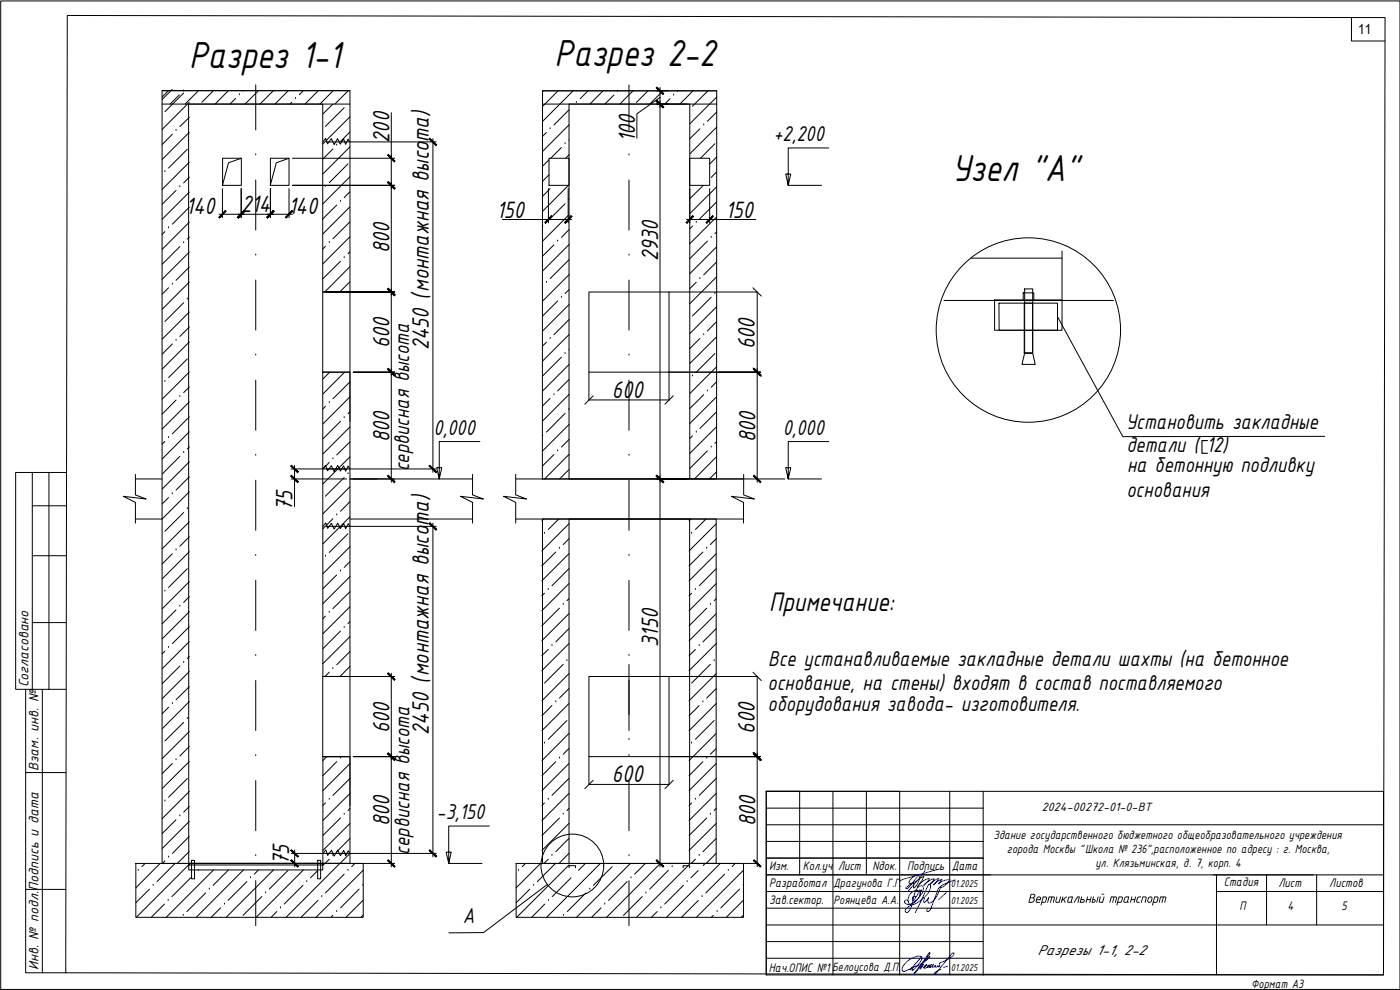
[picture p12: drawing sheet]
<svg xmlns="http://www.w3.org/2000/svg" width="420mm" height="297mm" viewBox="0 0 420 297" stroke-linecap="round" stroke-linejoin="round" font-family="sans-serif">
<defs><g id="words">
<g font-size="12.1">
<text x="56.7" y="20.5">Разрез 1-1</text>
<text x="166.5" y="19.9">Разрез 2-2</text>
<text x="285.7" y="54.3">Узел &quot;А&quot;</text>
</g>
<text font-size="8.7" x="230.9" y="183.3">Примечание:</text>
<g font-size="7.8">
<text x="226.5" y="104.8" transform="rotate(-90 226.5 104.8)">600</text>
<text x="183.6" y="119.3">600</text>
<text x="226.5" y="220.1" transform="rotate(-90 226.5 220.1)">600</text>
<text x="183.6" y="234.7">600</text>
</g>
<g font-size="7.6">
<text x="116.9" y="42.8" transform="rotate(-90 116.9 42.8)">200</text>
<text x="190.6" y="42.7" transform="rotate(-90 190.6 42.7)">100</text>
<text x="55.8" y="64.1">140</text>
<text x="72.5" y="63.7">214</text>
<text x="86.6" y="64.1">140</text>
<text x="149" y="65.3">150</text>
<text x="217.8" y="65.3">150</text>
<text x="116.9" y="76" transform="rotate(-90 116.9 76)">800</text>
<text x="197.5" y="78.3" transform="rotate(-90 197.5 78.3)">2930</text>
<text x="116.9" y="104.5" transform="rotate(-90 116.9 104.5)">600</text>
<text x="128.7" y="105.1" transform="rotate(-90 128.7 105.1)">2450 (монтажная высота)</text>
<text x="116.9" y="132.6" transform="rotate(-90 116.9 132.6)">800</text>
<text x="226.7" y="132.6" transform="rotate(-90 226.7 132.6)">800</text>
<text x="87.8" y="153.4" transform="rotate(-90 87.8 153.4)">75</text>
<text x="197.5" y="194" transform="rotate(-90 197.5 194)">3150</text>
<text x="116.9" y="219.9" transform="rotate(-90 116.9 219.9)">600</text>
<text x="128.7" y="220.5" transform="rotate(-90 128.7 220.5)">2450 (монтажная высота)</text>
<text x="116.9" y="248" transform="rotate(-90 116.9 248)">800</text>
<text x="226.7" y="248" transform="rotate(-90 226.7 248)">800</text>
<text x="86.7" y="259.7" transform="rotate(-90 86.7 259.7)">75</text>
</g>
<g font-size="6.9">
<text x="232.1" y="42.3">+2,200</text>
<text x="130.1" y="130.4">0,000</text>
<text x="234.9" y="130.4">0,000</text>
<text x="337.9" y="128.6">Установить закладные</text>
<text x="338.1" y="135.7">детали ( 12)</text>
<text x="122.8" y="141.5" transform="rotate(-90 122.8 141.5)">сервисная высота</text>
<text x="338.2" y="141.7">на бетонную подливку</text>
<text x="338.1" y="149.1">основания</text>
<text x="230.5" y="199.7">Все устанавливаемые закладные детали шахты (на бетонное</text>
<text x="230.3" y="207">основание, на стены) входят в состав поставляемого</text>
<text x="230.3" y="213.3">оборудования завода- изготовителя.</text>
<text x="131" y="245.8">-3,150</text>
<text x="122.9" y="256.4" transform="rotate(-90 122.9 256.4)">сервисная высота</text>
<text x="138.9" y="276.9">А</text>
</g>
<text font-size="4.7" x="311.3" y="286.5">Разрезы 1-1, 2-2</text>
<g font-size="4.4">
<text x="8.6" y="206.3" transform="rotate(-90 8.6 206.3)">Согласовано</text>
<text x="11.6" y="231.3" transform="rotate(-90 11.6 231.3)">Взам. инв. №</text>
<text x="11.6" y="291.1" transform="rotate(-90 11.6 291.1)">Инв. № подл.Подпись и дата</text>
</g>
<g font-size="4.2">
<text x="407.6" y="10.1">11</text>
<text x="308.4" y="270.9">Вертикальный транспорт</text>
</g>
<g font-size="4">
<text x="230.8" y="261.1">Изм.</text>
<text x="240.9" y="261.1">Кол.уч</text>
<text x="251.5" y="261.1">Лист</text>
<text x="261.9" y="261.1">Nдок.</text>
<text x="272.2" y="261.1">Подпись</text>
<text x="285.6" y="261.1">Дата</text>
<text x="230.8" y="266.1">Разработал</text>
<text x="367.3" y="265.8">Стадия</text>
<text x="383.7" y="266">Лист</text>
<text x="398.9" y="266.1">Листов</text>
<text x="230.8" y="271.3">Зав.сектор.</text>
<text x="371.9" y="273">П</text>
<text x="386.4" y="273">4</text>
<text x="402.6" y="273">5</text>
<text x="230.8" y="291.5">Нач.ОПИС №1Белоусова Д.П.</text>
</g>
<g font-size="3.9">
<text x="312.7" y="243.3">2024-00272-01-0-ВТ</text>
<text x="298.2" y="251.7">Здание государственного бюджетного общеобразовательного учреждения</text>
<text x="302.2" y="255.9">города Москвы &quot;Школа № 236&quot;,расположенное по адресу : г. Москва,</text>
<text x="328.8" y="260.1">ул. Клязьминская, д. 7, корп. 4</text>
<text x="250.1" y="266.3">Драгунова Г.Г.</text>
<text x="250.1" y="271.3">Роянцева А.А.</text>
<text x="375.5" y="296.4">Формат А3</text>
</g>
<g font-size="3.3">
<text x="285.4" y="266.2">01.2025</text>
<text x="285.4" y="271.2">01.2025</text>
<text x="285.4" y="291.2">01.2025</text>
</g>
</g></defs>
<g fill="none" stroke="#000" stroke-width=".3">
<path d="M.2 .3h420v296.6h-420zM20.2 4.6l395.5 .7-.5 287.2-395.5-.6zM48.6 31.2h56.4M48.6 27.2h56.4M50.5 27.2l-1.9 1.9M51.7 26.8l-3 3M52.8 39.1h.1M53.8 28.4l-2.7 2.8M55 27.3h.1M55.1 27.9l-5.6 5.6M56.8 30.7l-8.1 8.1M56.8 39.7l-8.1 8.1"/>
<path d="M56.8 35.2l-2.8 2.8M59.6 27.2l-4.1 4M64.1 27.2l-3.5 3.5M68.5 27.2l-3.9 4M70.7 29.5l-1.7 1.7M71.8 28.4h.1M73 27.2l-.1 .1M76.8 25.5v13.5M77.6 27.2l-4.1 4M82 27.2l-4 4M86.5 27.2l-4 4M87.5 30.7l-.5 .5"/>
<path d="M88.7 29.5h.1M91 27.2l-1.2 1.2M95.5 27.2l-4 4M99.9 31.2l-3 3M99.9 27.3l-3.9 3.9M103.3 32.3l-5.6 5.6M104.5 27.2l-4 4M105 39.6l-2.8 2.8M105 35.1l-8.1 8.1M117.4 33.8v110.9M162.8 31.2h52.3M162.8 27.2h52.3"/>
<path d="M162.8 27.2h52.3v116.5h-52.3zM163 27.2l-.2 .3M164 39.7l-1.2 1.2M165.1 38.6h.1M167.3 27.4l-4.5 4.5M170.8 33l-4.6 4.5M170.8 31.2h36.2v112.5h-36.2zM170.8 37.5l-8 8M172 27.2l-9.2 9.2M173 30.8h.1M176.5 27.2l-2.4 2.4M181 27.2l-4 4"/>
<path d="M184.2 28.5l-2.7 2.7M185.3 27.4h.1M188.8 25.5v13.5M190 27.2l-4 4M194.5 27.2l-3.5 3.6M198.1 29.2l-7 4.9v7.4M198.1 26.2v233.9M199 27.2l-4 4M200.5 31.2h-3.4h8.9M201.1 29.6l-1.6 1.6M202.2 28.5h.1M203.5 27.2l-.2 .2"/>
<path d="M208 27.2l-4 4M210.1 38.6l-3.1 3M211.2 37.5h.1M212.5 27.2l-4.7 4.7M215.1 29.1l-8.1 8.1M215.1 38.1l-8.1 8.1M215.1 33.6l-2.8 2.8M49.5 51.5h.1M51.7 40.3l-3 3M52.8 57.1l-4.1 4.2M54 56h.1M56.2 44.8l-5.6 5.6"/>
<path d="M56.8 53.2l-1.7 1.7M56.8 48.7l-8.1 8.1M56.8 57.6l-8.1 8.2M66.8 56.6v8.7M66.8 47.5h5.6v8.1h-5.6zM72.3 56.6v8.7M72.4 56.6v8.7M72.4 47.5l-3.8 1.3-1.8 6.8M76.8 46.5h.1M76.8 54v15M81.2 47.5h5.5v8.1h-5.5zM86.7 56.6v8.7"/>
<path d="M86.7 47.5l-3.8 1.3-1.8 6.8M87.8 47.5h30.6M96.9 42.6l.8-1.1 .6 1.7 1.1-1.6 .9 1.8 1-1.8 .8 1.7 1-1.6 .6 1.6 .8-1.5 .5 .8M97.7 55.9h.1M97.9 42.6h33M99.9 44.7l-3 3M101 43.5h.1M104.4 49.2l-5.6 5.6M105 57.6l-1.7 1.7M105 44.1l-8.1 8.1M105 53.1l-8.1 8.1M118.4 55.6h-30.6h30.6"/>
<path d="M129.9 41.6v100.1M164.6 56.6v10.3M164.8 47.5h6v8.1h-6zM164.8 47.9l-1.9 2M164.8 52.4l-2 2M165.1 56.6l-2.3 2.3M168.5 44.3l-3.2 3.2M169.6 43.1h.1M170.5 56.6v10.3M170.6 55.6l-7.8 7.8M170.7 60h.1M170.8 46.4l-1 1.1"/>
<path d="M170.8 41.9l-.1 .1M188.8 46.5h.1M188.8 54v15M207 47.5h6v8.1h-6zM207 56.6v10.3M211.1 55.6l-4.1 4M213 56.6v10.3M214.5 43.1l-4.3 4.4M215.1 51.6l-1.7 1.6M215.1 56.1l-8.1 8M215.1 47.1l-2.1 2.1M248.7 44.4h-12.1v11.2l-.8-3.4h1.5l-.7 3.4h9.9"/>
<path d="M49.5 69.5l-.8 .8M50.6 68.4h.1M54 74l-5.3 5.3M55.1 72.8h.1M56.8 71.1l-.6 .6M56.8 66.7l-8.1 8.1M56.8 75.6l-8.1 8.2M56.8 62.2l-5.1 5.1M65.7 64.3h22.1M76.8 76.5h.1M81.2 65.3v-8.7v8.7M97.7 73.9l-.8 .8"/>
<path d="M98.8 72.8h.1M101 61.5l-4.1 4.2M102.2 60.4h.1M102.2 78.4l-5.3 5.3M103.3 77.3h.1M105 62.1l-8.1 8.1M105 71.1l-8.1 8.1M105 66.6l-5.1 5.1M105 75.6l-.6 .5M150.7 65.9h20.8M162.9 67.8h.1M166.2 73.5l-3.4 3.4"/>
<path d="M167.3 72.3h.1M169.6 61.1l-5.6 5.6M170.7 78l-5.6 5.6M170.8 68.9l-2.3 2.3M170.8 64.4l-8 8M170.8 73.4l-8 8M188.8 76.5h.1M206 65.9h20.8M207.8 67.8l-.8 .9M209 66.7h.1M212.3 72.3l-5.3 5.3M213.4 71.2h.1"/>
<path d="M215.1 69.6l-.6 .5M215.1 65.1l-8.1 8M215.1 74.1l-8.1 8M215.1 78.6l-3.9 3.9M215.1 60.6l-5 5M291.3 77.5h27.4M318.7 75.3v14.7M50.6 86.3l-1.9 2M51.7 85.2h.1M55.1 90.8l-5.6 5.7M56.2 89.7h.1M56.8 84.7l-8.1 8.1"/>
<path d="M56.8 93.6l-8.1 8.2M56.8 98.1l-2.8 2.9M56.8 80.1l-4 4M76.8 84v15M96.9 87.6h8.1v24.1h-8.1zM105 80l-7.5 7.6M105 84.6l-3.1 3M118.4 87.6h-20.5h20.5M162.9 85.8l-.1 .1M164 84.7h.1M167.3 90.3l-4.5 4.6M168.5 89.2h.1"/>
<path d="M170.8 86.9l-1.2 1.2M170.8 95.9l-4.6 4.5M170.8 82.4l-8 8M170.8 91.4l-8 8M176.7 87.6h24.1v24.1h-24.1zM188.8 84v15M209 84.7l-2 1.9M210.1 83.6h.1M213.4 89.2l-5.6 5.6M214.5 88.1h.1M215.1 83.1l-8.1 8M215.1 92.1l-8.1 8"/>
<path d="M215.1 96.5l-2.8 2.8M283.3 90.2h50.9M298.5 90h20.2v9.1h-20.2zM299.8 91h17.6v8.1h-17.6zM307.1 87.9h3.2v2.3h-3.2zM307.4 91h2.5v14.9h-2.5zM307.5 86.7h2.4v19.2h-2.4zM317.4 95l19.6 36 60.6-.1M49.5 114.5h.1M51.7 103.2l-3 3M52.8 102.1h.1M54 118.9h.1"/>
<path d="M56.2 107.7l-5.6 5.6M56.8 116.1l-1.7 1.7M56.8 102.6l-8.1 8.1M56.8 111.6l-8.1 8.1M76.8 106.5h.1M76.8 114.1v15M98.9 111.7l-2 2M103.4 111.7l-6.5 6.5M105 119.1l-8.1 8.1M105 111.7v91.3h-8.1h21.5M105 114.6l-5.1 5.1M118.4 111.7h-12.4h12.4"/>
<path d="M164 102.7l-1.2 1.2M165.1 101.5h.1M165.1 119.5l-2.3 2.4M166.2 118.4h.1M168.5 107.2l-5.6 5.6M169.6 106.1h.1M170.8 113.9l-3.5 3.4M170.8 104.9h-.1M170.8 100.4l-8 8M170.8 109.4l-8 8M170.8 118.3l-8 8.1M188.8 106.5h.1"/>
<path d="M188.8 114.1v15M207.8 112.8h.1M210.1 101.5l-3.1 3.1M211.2 118.4l-4.2 4.2M211.2 100.4h.1M212.3 117.3h.1M214.5 106.1l-5.5 5.6M215.1 114.5l-1.7 1.7M215.1 101.1l-8.1 8M215.1 110.1l-8.1 8M215.1 119.1l-8.1 8M227.2 110.6v34.1"/>
<path d="M228.3 111.7h-12.5h12.5M307.5 105.9h2.4l.8 3.4h-4zM49.5 132.4l-.8 .8M50.6 131.3h.1M52.8 120l-4.1 4.2M54 136.9l-5.3 5.3M55.1 135.8h.1M56.8 134.1l-.6 .6M56.8 120.6l-8.1 8.1M56.8 129.6l-8.1 8.1M56.8 138.6l-8.1 8.1M56.8 125.1l-5.1 5.1"/>
<path d="M76.8 136.6h.1M88.4 139.7v12.3M97.7 121.9l-.8 .8M98.8 138.8l-1.9 1.9M98.8 120.8h.1M99.9 137.7h.1M102.2 126.4l-5.3 5.3M103.3 125.3h.1M105 128.1l-8.1 8.1M105 137.1l-8.1 8.1M105 132.6l-4 3.9M105 126.5v-14.8h-8.1v91.3"/>
<path d="M105 123.6l-.6 .5M144 132.5h-12.2v11.2l-.7-3.4h1.5l-.8 3.4M162.9 130.8h.1M166.2 136.4l-3.4 3.5M167.3 135.3h.1M169.6 124l-5.6 5.7M170.7 122.9h.1M170.8 131.9l-2.3 2.2M170.8 136.3l-7.4 7.4M170.8 127.4l-8 8M188.8 136.6h.1M207.8 130.8l-.8 .8"/>
<path d="M209 129.7h.1M212.3 135.3l-5.3 5.3M213.4 134.1h.1M215.1 132.5l-.6 .5M215.1 128l-8.1 8M215.1 123.6l-5 5M215.1 137l-6.7 6.7M248.7 132.5h-12.1v11.2l-.8-3.4h1.5l-.7 3.4h9.9M9.7 141.8v65M9.7 151.8h10M14.7 141.8v65M19.7 141.8h-15v65h15"/>
<path d="M40.6 142.4v6.1l3.3 1.2-6.9-.8 3.6 1.8v6.3M40.6 143.7h8M40.6 155.7h8M50.6 149.3l-1.9 1.9M51.7 148.2h.1M55.1 153.8l-5.6 5.6M56.2 152.6h.1M56.8 147.6l-8.1 8.1M56.8 156.6l-8.1 8.1M56.8 143.1l-4 4M76.8 144.1v15M87.4 143.7h16.6"/>
<path d="M87.4 140.7h43.5M96.9 140.7l.8-1.1 .6 1.7 1.1-1.6 .9 1.8 1-1.8 .9 1.6 .9-1.5 .6 1.6 .8-1.5 .5 .8M96.9 157.9l.9-1 .5 1.6 1.1-1.5 .9 1.7 1-1.7 .9 1.6 .9-1.6 .6 1.7 .8-1.6 .5 .8M97.9 157.9h33M99.9 155.6l-3 3.1M101 154.5h.1M103.3 143.3l-5.6 5.6M104.4 142.1h.1M105 146l-8.1 8.2M105 155.1l-8.1 8.1M105 150.5l-2.8 2.9M105 155.7h36.8"/>
<path d="M105 143.7h36.8M129.9 157v100.1M141.8 142.4v6.1l3.3 1.2-6.9-.8 3.6 1.8v6.3M154.8 155.7h68.4M154.8 142.4v6.1l3.2 1.2-6.9-.8 3.7 1.8v6.3M154.8 143.7h68.4M162.8 155.7h52.1v103.4h-52.1zM163.2 155.7l-.6 .6M167.7 155.7l-3.2 3.2M170.7 140.9l-2.8 2.8M170.7 157.2l-8.1 8.1M188.8 144.1v15"/>
<path d="M206 143.7h-8.9h38.4M207.3 155.7l-.5 .6M211.9 155.7l-3.2 3.2M214.9 157.2l-8.1 8.1M215.1 141.5l-2.2 2.2M223.2 142.4v6.1l3.2 1.2-6.9-.8 3.6 1.8v6.3M9.7 166.7h10M49.5 177.4h.1M51.7 166.1l-3 3.1M52.8 165h.1M56.2 170.6l-5.6 5.7M56.8 179l-1.7 1.7"/>
<path d="M56.8 165.6l-8.1 8.1M56.8 174.5l-8.1 8.2M56.8 161.1l-2.8 2.8M76.8 166.7h.1M76.8 174.1v15.1M97.7 166.9h.1M101 172.5l-4.1 4.1M102.2 171.4h.1M104.4 160.1l-5.6 5.7M105 168.5l-1.7 1.8M105 164l-8.1 8.2M105 173l-8.1 8.1"/>
<path d="M105 177.5l-5.1 5.1M163.4 178l-.8 .8M163.4 160h.1M164.5 176.9h.1M166.8 165.6l-4.2 4.2M167.9 164.5h.1M170.7 161.7l-1.7 1.7M170.7 166.1l-8.1 8.2M170.7 175.1l-8.1 8.1M170.7 170.6l-5 5.2M170.7 179.6l-.6 .6M188.8 166.7h.1"/>
<path d="M188.8 174.1v15.1M207.6 160h.1M207.6 178l-.8 .8M208.7 176.9h.1M210.9 165.6l-4.1 4.2M212.1 164.5h.1M214.9 170.6l-5.1 5.2M214.9 179.6l-.6 .6M214.9 161.7l-1.7 1.7M214.9 166.1l-8.1 8.2M214.9 175.1l-8.1 8.1M9.7 186.8h10"/>
<path d="M49.5 195.4l-.8 .8M50.6 194.3h.1M52.8 183l-4.1 4.1M54 199.8l-5.3 5.3M54 181.9h.1M55.1 198.7h.1M56.8 197l-.6 .6M56.8 183.5l-8.1 8.2M56.8 192.5l-8.1 8.1M56.8 188l-5.1 5.1M76.8 196.7h.1M97.7 184.9l-.8 .7"/>
<path d="M98.8 183.7h.1M102.2 189.3l-5.3 5.3M103.3 188.2h.1M105 182l-8.1 8.1M105 191l-8.1 8.1M105 195.5l-4 4M105 200l-3 3M105 186.5l-.6 .6M164.5 194.8l-1.9 2M165.7 193.7h.1M167.9 182.5l-5.3 5.3M169 181.3h.1"/>
<path d="M169 199.3l-5.6 5.7M170.1 198.2h.1M170.7 184.1l-8.1 8.2M170.7 193.1l-8.1 8.1M170.7 188.6l-3.9 4M188.8 196.7h.1M188.8 199.4v19.8M208.7 194.8l-1.9 2M209.8 193.7h.1M212.1 182.5l-5.3 5.3M213.2 199.3l-5.6 5.7M213.2 181.3h.1"/>
<path d="M214.3 198.2h.1M214.9 188.6l-4 4M214.9 184.1l-8.1 8.2M214.9 193.1l-8.1 8.1M7.7 206.8v85.1h12M12.7 206.8v85.1M50.6 212.2l-1.9 2M51.7 211.1h.1M55.1 216.7l-5.6 5.6M56.2 215.6h.1M56.8 201.5l-8.1 8.1M56.8 210.5l-8.1 8.1"/>
<path d="M56.8 219.5l-8.1 8.1M56.8 206l-4 4M76.8 204.2v15M98.8 201.7l-1.3 1.3M99.9 200.6h.1M117.4 202v58.1M165.7 211.7l-3.1 3M166.8 210.6h.1M170.1 216.2l-5.6 5.6M170.7 202.1l-8.1 8.2M170.7 211.1l-8.1 8.1M170.7 206.6l-2.8 2.9"/>
<path d="M176.7 203h24.1v24h-24.1zM209.8 211.7l-3 3M210.9 210.6h.1M214.3 216.2l-5.6 5.6M214.9 202.1l-8.1 8.2M214.9 211.1l-8.1 8.1M214.9 206.6l-2.8 2.9M7.7 231.8h12M51.7 229.1l-3 3M52.8 228h.1M56.2 233.6l-5.6 5.6M56.8 228.5l-8.1 8.1"/>
<path d="M56.8 237.5l-8.1 8.1M56.8 224l-2.8 2.9M76.8 226.7h.1M76.8 234.2v15M96.9 227v32.1h-40.3v-227.9h40.3v56.4h8.1v-60.4h-56.4v231.9h56.4v-32.1h-8.1h8.1v-24h-8.1v24h8.1v14.8M98.1 227l-1.2 1.2M98.8 239.8h.1M101 228.5l-4.1 4.2M102.2 227.4h.1M105 238.1l-8.1 8.1M105 229.1l-8.1 8.1M105 233.6l-5.1 5.1"/>
<path d="M118.4 227h-12.4h12.4M163.4 223h.1M164.5 239.8h.1M166.8 228.5l-4.2 4.2M167.9 227.4h.1M170.7 224.6l-1.7 1.7M170.7 220.1l-8.1 8.1M170.7 229.1l-8.1 8.1M170.7 238.1l-8.1 8.1M170.7 233.6l-5 5.1M188.8 226.7h.1M188.8 221.9h.1"/>
<path d="M188.8 234.2v15M207.6 223h.1M208.7 239.8h.1M210.9 228.5l-4.1 4.2M212.1 227.4h.1M214.9 233.6l-5.1 5.1M214.9 224.6l-1.7 1.7M214.9 220.1l-8.1 8.1M214.9 229.1l-8.1 8.1M214.9 238.1l-8.1 8.1M227.2 226v34M228.3 227h-12.5h12.5"/>
<path d="M40.8 259.1h68.2v16.1h-68.2zM43.6 259.1l-1 .9M48 259.1l-7.2 7.3M49.5 240.3h.1M49.5 258.3l-.8 .8M50.6 257.2h.1M52.5 259.1l-5.4 5.4M52.8 245.9l-4.1 4.2M54 244.8h.1M56.6 259.5l-15.7 15.7M56.6 259.1v.4h40.3v-.4h-40.3h40.3v1.9h-40.3zM56.8 255.5l-3.6 3.6"/>
<path d="M56.8 242l-1.7 1.7M56.8 246.5l-8.1 8.1M56.8 250.9l-5.1 5.2M57.5 258.1h.9v5.6h-.9zM76.8 256.7h.1M87.4 259.1h17.6M87.4 256.1h43.5M88.4 255v5.1M95.3 258.1h.9v5.6h-.9zM96.9 256.1l.9-1.1 .5 1.7 1.2-1.6 .8 1.8 1-1.9 .9 1.7 1-1.5 .6 1.5 .7-1.4 .5 .8-19.1 19.1M97.5 259.1l-.6 .6M97.7 240.9l-.8 .8"/>
<path d="M98.8 257.8l-1.3 1.3M99.9 256.7h.1M102.2 245.4l-5.3 5.3M103.3 244.3h.1M105 247.1l-8.1 8.1M105 251.6l-4 4M105 242.6l-.6 .6M106 259.1h12.4M106.5 259.1l-1 .9M146.9 247.8h-12.2v11.3l-.8-3.4h1.5l-.7 3.4h10M154.9 259.1h68.2v16.1h-68.2zM157.7 259.1l-.9 .9"/>
<path d="M162.2 259.1l-7.3 7.3M163.4 240.9l-.8 .8M164.5 257.8l-1.3 1.3M165.7 256.7h.1M166.7 259.1l-5.5 5.4M167.9 245.4l-5.3 5.3M169 244.3h.1M170.7 247.1l-8.1 8.1M170.7 251.6l-3.9 4M170.7 256.1l-2.9 3M170.7 242.6l-.6 .6M170.8 259.1v-103.4h36.2v103.4"/>
<path d="M170.8 259.5l-15.7 15.7M175.7 259.1l-2.1 2M180.2 259.1l-16.2 16.1M188.8 256.7h.1M189.2 259.1l-16.2 16.1M193.7 259.1l-3.2 3.2M197.1 259.1h25M198.2 259.1l-16.2 16.1M207.2 259.1l-16.2 16.1M207.6 240.9l-.8 .8M208.7 257.8l-1.3 1.3M209.8 256.7h.1"/>
<path d="M211.7 259.1l-.7 .6M212.1 245.4l-5.3 5.3M213.2 244.3h.1M214.9 251.6l-4 4M214.9 256.1l-3 3M214.9 242.6l-.6 .6M214.9 247.1l-8.1 8.1M216.2 259.1l-16.2 16.1M220.6 259.1l-.9 .9M7.7 266.9h12M41.5 261.1h.1M44.9 266.8l-4.1 4.1"/>
<path d="M46 265.6h.1M49.4 271.3l-4 3.9M50.5 270.2h.1M55 274.6h.1M57.2 263.4l-5.6 5.6M59.6 261l-.1 .1M61.7 267.9l-5.6 5.6M62.8 266.8h.1M64.1 261l-14.2 14.2M66.2 272.4l-2.8 2.8M67.4 271.3h.1M68.6 261l-4.6 4.6"/>
<path d="M73.1 261l-14.2 14.2M74.1 264.5l-5.6 5.7M75.2 263.4h.1M76.8 264.2v13.5M77.6 261l-1.3 1.3M78.6 269l-5.7 5.6M79.7 267.9h.1M82.1 261l-14.2 14.2M83.1 273.5l-1.7 1.7M84.2 272.4h.1M86.4 261.1l-5.6 5.7M90.9 265.6l-5.6 5.7"/>
<path d="M91.1 261l-14.2 14.2M92.1 264.5h.1M95.3 261.2l-2.1 2.2M95.4 270.2l-5.1 5M96.6 269h.1M99.9 274.6l-.5 .6M101 273.5h.1M103.3 262.3l-5.6 5.6M104.4 261.1h.1M107.8 266.8l-5.6 5.6M108.9 265.6h.1M109 270.1l-5.2 5.1"/>
<path d="M109 261.1l-14.2 14.1M109 274.6l-.7 .6M155.6 261.1h.1M159 266.8l-4.1 4.1M160.1 265.6h.1M163.5 271.3l-3.9 3.9M164.3 265.4l-19.2 14.4-10.4 .1M164.6 270.2h.1M169.1 274.6h.1M170.8 260.4v-.7h1.9v.7M171.4 263.4l-5.7 5.6M175.9 267.9l-5.6 5.6"/>
<path d="M177 266.8h.1M180.4 272.4l-2.9 2.8M181.5 271.3h.1M183.7 260l-5.6 5.6M188.2 264.5l-5.6 5.7M188.8 264.2v13.5M189.4 263.4h.1M192.7 269l-5.6 5.6M193.8 267.9h.1M197.2 273.5l-1.7 1.7M198.3 272.4h.1M200.6 261.1l-5.6 5.7"/>
<path d="M201.7 260h.1M205 260.4v-.7h2v.7M205.1 265.6l-5.6 5.7M206.2 264.5h.1M209.5 261.2l-2.2 2.2M209.6 270.2l-5.1 5M210.7 269h.1M214.1 274.6l-.6 .6M215.2 273.5h.1M217.5 262.3l-5.7 5.6M218.6 261.1h.1M222 266.8l-5.7 5.6"/>
<path d="M223.1 265.6h.1M223.1 274.6l-.6 .6M223.1 261.1l-14.1 14.1M223.1 270.1l-5.1 5.1"/>
<circle cx="308.6" cy="99" r="27.7"/>
<circle cx="171.8" cy="259.7" r="9.4"/>
</g>
<g fill="#000" stroke="#000" stroke-width=".3">
<path d="M197.1 30.1l-.2 .2 2.3 1.8zM196.9 30.3l2.3 1.8-.2 .2z"/>
<path d="M196.9 30.3l2.1 2 .2-.2zM197.1 30.1l2.1 2-2.3-1.8z"/>
<path d="M196.9 26.4l2.1 1.9 .2-.2zM197.1 26.1l2.1 2-2.3-1.7z"/>
<path d="M116.5 54.5l-.2 .2 2.2 1.8zM116.3 54.7l2.2 1.8-.2 .2z"/>
<path d="M116.3 54.7l2 2 .2-.2zM116.3 54.7l.2-.2 2 2z"/>
<path d="M116.3 46.6l2 2 .2-.2zM116.3 46.6l.2-.3 2 2.1z"/>
<path d="M128.8 41.7l2 2 .2-.2zM129 41.5l2 2-2.2-1.8z"/>
<path d="M67.6 63.2l-1.7 2.2 2-2zM67.6 63.2l-1.7 2.2-.2-.2z"/>
<path d="M71.2 65.2l.3 .2 1.7-2.2zM73.2 63.2l.2 .2-1.9 2z"/>
<path d="M73.3 63.2l-1.8 2.2 2-2zM71.3 65.2l2-2-1.8 2.2z"/>
<path d="M80.1 65.2l.2 .2 1.7-2.2zM82 63.2l.3 .2-2 2z"/>
<path d="M82 63.2l-1.7 2.2 2-2zM82 63.2l-1.7 2.2-.2-.2z"/>
<path d="M85.6 65.2l.3 .2 1.7-2.2zM87.6 63.2l.2 .2-1.9 2z"/>
<path d="M165.5 64.8l-1.8 2.2 2-2zM163.5 66.7l2-1.9-1.8 2.2z"/>
<path d="M171.4 64.8l-2 1.9 .2 .3zM171.4 64.8l.3 .2-2.1 2z"/>
<path d="M207.9 64.8l-1.8 2.2 2.1-2zM205.9 66.7l2-1.9-1.8 2.2z"/>
<path d="M211.9 66.7l.2 .3 1.8-2.2zM213.9 64.8l.2 .2-2 2z"/>
<path d="M116.5 86.5l-.2 .2 2.2 1.8zM116.3 86.7l2.2 1.8-.2 .2z"/>
<path d="M116.3 86.7l2 2 .2-.2zM116.3 86.7l.2-.2 2 2z"/>
<path d="M116.5 110.6l-.2 .2 2.2 1.8zM116.3 110.8l2.2 1.8-.2 .2z"/>
<path d="M116.3 110.8l2 2 .2-.2zM116.3 110.8l.2-.2 2 2z"/>
<path d="M226.1 110.8l2 2 .2-.2zM226.1 110.8l2 2 .2-.2zM226.4 110.6l1.9 2-2.2-1.8zM226.4 110.6l1.9 2-2.2-1.8z"/>
<path d="M129 139.6l-.2 .2 2.2 1.8zM128.8 139.8l2.2 1.8-.2 .2z"/>
<path d="M87.3 142.8l2.2 1.8-2-2zM87.3 142.8l2.2 1.8-.2 .2z"/>
<path d="M87.3 139.8l2 2 .2-.2zM87.5 139.6l2 2-2.2-1.8z"/>
<path d="M116.5 142.6l-.2 .2 2.2 1.8zM116.3 142.8l2.2 1.8-.2 .2z"/>
<path d="M128.8 157l2 2.1 .2-.2zM128.8 157l.2-.2 2 2.1z"/>
<path d="M197.1 142.6l-.2 .2 2.3 1.8zM196.9 142.8l2.3 1.8-.2 .2z"/>
<path d="M196.9 142.8l2.1 2 .2-.2zM197.1 142.6l2.1 2-2.3-1.8z"/>
<path d="M226.4 142.6l-.3 .2 2.2 1.8zM226.1 142.8l2.2 1.8-.2 .2z"/>
<path d="M116.3 202.1l2 2 .2-.2zM116.5 201.9l2 2-2.2-1.8z"/>
<path d="M116.5 225.9l-.2 .2 2.2 1.8zM116.3 226.1l2.2 1.8-.2 .2z"/>
<path d="M116.3 226.1l2 2 .2-.2zM116.3 226.1l.2-.2 2 2z"/>
<path d="M226.1 226.1l2 2 .2-.2zM226.1 226.1l2 2 .2-.2zM226.1 226.1l.3-.2 1.9 2zM226.1 226.1l.3-.2 1.9 2z"/>
<path d="M87.5 258l-.2 .2 2.2 1.8zM87.3 258.2l2.2 1.8-.2 .2z"/>
<path d="M87.3 255.2l2 2 .2-.3zM87.3 255.2l.2-.2 2 1.9z"/>
<path d="M116.5 258l-.2 .2 2.2 1.8zM116.3 258.2l2.2 1.8-.2 .2z"/>
<path d="M129 255l-.2 .2 2.2 1.7zM128.8 255.2l2.2 1.7-.2 .3z"/>
<path d="M197.1 258l-.2 .2 2.3 1.8zM196.9 258.2l2.3 1.8-.2 .2z"/>
<path d="M226.4 258l-.3 .2 2.2 1.8zM226.1 258.2l2.2 1.8-.2 .2z"/>
</g>
<path d="M362.4 132.2h-1.7v3.8h1.7" fill="none" stroke="#000" stroke-width=".34"/>
<!-- layer: Layer 2 -->
<path d="M405.6 5.3v7h10" fill="none" stroke="#000" stroke-width=".3"/>
<g fill="none" stroke="#000" stroke-width=".3">
<path d="M250 237.4v55.1M260 237.4v25.1M285 237.4v55.1M295.1 237.4v55.1h-65.1v-55.1h185.2v55.1M230 247.5h185.2M230 257.5h65.1M230 242.5h65.1M230 252.5h65.1M230 277.5h185.2M230 267.5h65.1M230 272.5h65.1M230 262.5h185.2"/>
<path d="M240 262.5v-25.1h-10h40v55.1M364.1 262.5h30M365.1 267.5h50.1M365.1 262.5v30M380.1 262.5v15M395.1 262.5v15M230 282.5h65.1M230 287.5h65.1"/>
</g>
<path d="M295.1 292.5h120.1" fill="none" stroke="#000" stroke-width=".3"/>
<!-- layer: Shtamp -->
<g fill="#000">
<path d="M333.4 269.1l1.5-.1 .3 .2-.4 1.7-.2-.2 .3-1.4h-.5l-.4 1.6-.2-.2 .4-1.4h-.6l-.4 1.5h-.2zM339.6 269.1h.2l-.2 .7h.9l.2-.8 .3 .1-.6 1.8-.2-.1 .2-.7h-.8l-.2 .7h-.3zM341.3 269.2l.5-.2h.6l-.1 .3-.8 .1-.3 1 .8 .2v.3h-.7l-.3-.3zM342.9 269h.9l.3 .3-.4 1.6-.2-.2 .3-1.4h-.7l-.5 1.5-.2-.1zM348.2 269l1.8 .1-.4 1.8-.2-.2 .3-1.4h-.4l-.5 1.6-.2-.2 .4-1.4h-.6l-.4 1.5h-.2z"/>
<path d="M335.7 269h1l.3 .5-.3 1.1-.4 .3h-.8l-.3 .8zM336 269.3l-.4 1.3h.7l.2-.2 .2-1.1z"/>
<path d="M337.8 269.3l-.4 1.2 .7 .1 .5-1.3zM337.5 269.2l.4-.2h1l-.3 1.9-.3-.2-.8 .2-.3-.2z"/>
<path d="M344.7 269.2l.8-.2 .4 .3-.2 1.2-.5 .3h-.6l-.3-.3zM345 269.3l-.4 .9 .1 .4 .7-.2 .2-.8-.1-.3z"/>
<path d="M346.5 269h1l.2 .5-.4 1.2-1.1 .2-.3 .8-.2-.2zM346.6 269.3l-.3 1.3h.7l.4-1.2z"/>
</g>
<!-- layer: Layer 2 -->
<g fill="none" stroke="#00f" stroke-width=".3">
<path d="M274.5 269.9l.3-.6-.1-.3-.5-.1-.3 .2-.1 .8 .3 .3 .9-.1 1-1.2 .1-1.1a1.75 1.75 0 0 0-3 .5l-.5 1.2-.1 .8 .4 .9 .5 .3 1.2-.2 2.7-2a4.2 4.2 0 0 0 1.9-3.8l-.4-.1-.3 .3-3.8 8.1M275 270.1l-.9 .8-1.4 .5-1.1-.4-.2-.4 .2-.4a.62 .62 0 0 1 .7-.1 .62 .62 0 0 1 .4 .6M275.3 263l-2.6 3.3a.46 .46 0 0 1-.4 .4 .46 .46 0 0 1-.5-.3l1.3-1 1-.4h.2l-.1 1.3 .2 .1 1.2-1.8 .4-.9-.1-.6-.4-.4h-.8l-1.1 .7-.7 1.1a.44 .44 0 0 0 .1 .6 .44 .44 0 0 0 .6-.1l1.1-.4 2.4-1.6-.5 1.2-1.3 2 1.2-1.5 2.1-1.1h.3l-.1 .3-1.5 1.7 1.3-1.2 1.7-.8-.3 .7-.9 1.1 1.2-1.2 1.3-.6-.3 .7-1.1 1.2 .9-.9 1.6-.8-1.1 1.4 1.4-.9 1.7-.3a.3 .3 0 0 1 .3 .3 .3 .3 0 0 1-.3 .3l-1.9 1.6a.31 .31 0 0 1-.4 .2 .31 .31 0 0 1-.2-.4 .31 .31 0 0 1 .3-.2l4.1-1.8M276.3 268.5l-1.2 1.6-3.2 2.5-.2 .6 .2 .6 .6-.1 .8-1.2 1.3-4.8 .7-1.2 1-.7h.6l.2 .4v.9l-.3 .9a.46 .46 0 0 1-.2 .4 .46 .46 0 0 1-.5 0l.4-1.4-.2 .4a.27 .27 0 0 1-.4 .1 .27 .27 0 0 1 .1-.4l-1 2M277.5 269.5l-.2 1.4 1.4-1.6-.1 .3a.9 .9 0 0 0 .2 1.4l.6-.2 1.1-1 1.1-1.8 .7-1.9-.6 .3-.3 .6-2 5.5-.6 .8-.5 .2-.2-.5 .4-.5M277.7 261.2l-.9 1.3-4.3 4.9M282 260.7l-10.9 3.1-1.1 .6v.3M284 267.8l-2.3 2.1M276.5 287.1l-3.3 3.9 .7-.6v.8a6.9 6.9 0 0 0 2.4-2.8l.1-.2a.86 .86 0 0 0 .1-1.1 .86 .86 0 0 0-1.2-.2l-1.7 .7-1.4 .9-1.2 1.3-.3 .8 .1 .7 .8 .1 3.4-1.7M276.7 289.5l.4-.3-1 1.6 .1-.4 .7-.4M277.2 290.3l1-.9-.7 .3a.46 .46 0 0 0-.2 .8 .46 .46 0 0 0 .7-.1l.8-.7v-.2h-.1a.32 .32 0 0 0-.4 .4 .32 .32 0 0 0 .5 .2l.8-.8-.4 .3a.34 .34 0 0 0-.3 .4 .34 .34 0 0 0 .4 .3 .34 .34 0 0 0 .3-.3l.6-.7-.3 .4a.36 .36 0 0 0 0 .6 .36 .36 0 0 0 .5-.2l.3-.5-.2 .3 .3 .3 .7-.3 .1-.2-.1 .1a.29 .29 0 0 0 .4 .3 .29 .29 0 0 0 .1-.4v-.2a.76 .76 0 0 1 .9-.9l2.9-1.7a.65 .65 0 0 0 .3-1l-.6 .4-4.9 6.1-.1-.2a1.4 1.4 0 0 1 1.3-1.1l.6-.2M277.9 288.1l1.2-1.1-3 3-1.8 2.2 2.1-2.6 2.3-3.5a.24 .24 0 0 1 .1-.3 .24 .24 0 0 1 .3 .1 .24 .24 0 0 1-.1 .3l-1.6 2-2 1.8"/>
<path d="M284.4 289.9l-1.2 .4"/>
</g>
<!-- layer: AM_5 -->
<path d="M200.8 111.7h15M200.8 227h15M223.1 259.1h4.5" fill="none" stroke="#000" stroke-width=".3"/>
<path d="M200.8 87.6h26.4v24.1h-26.4v8.3M176.7 111.7v8.3M176.7 120h24.1M200.8 203h26.4v24h-26.4v8.4M176.7 227v8.4M176.7 235.4h24.1" fill="none" stroke="#000" stroke-width=".3"/>
<!-- layer: 0 -->
<path d="M226 86.3l2.5 2.5M178 118.8l-2.5 2.5M202.1 118.8l-2.5 2.5M226 110.4l2.5 2.5M226 201.7l2.5 2.5M178 234.1l-2.5 2.5M202.1 234.1l-2.5 2.5M226 225.7l2.5 2.5" fill="none" stroke="#000" stroke-width=".3"/>
<use href="#words"/>
</svg>
